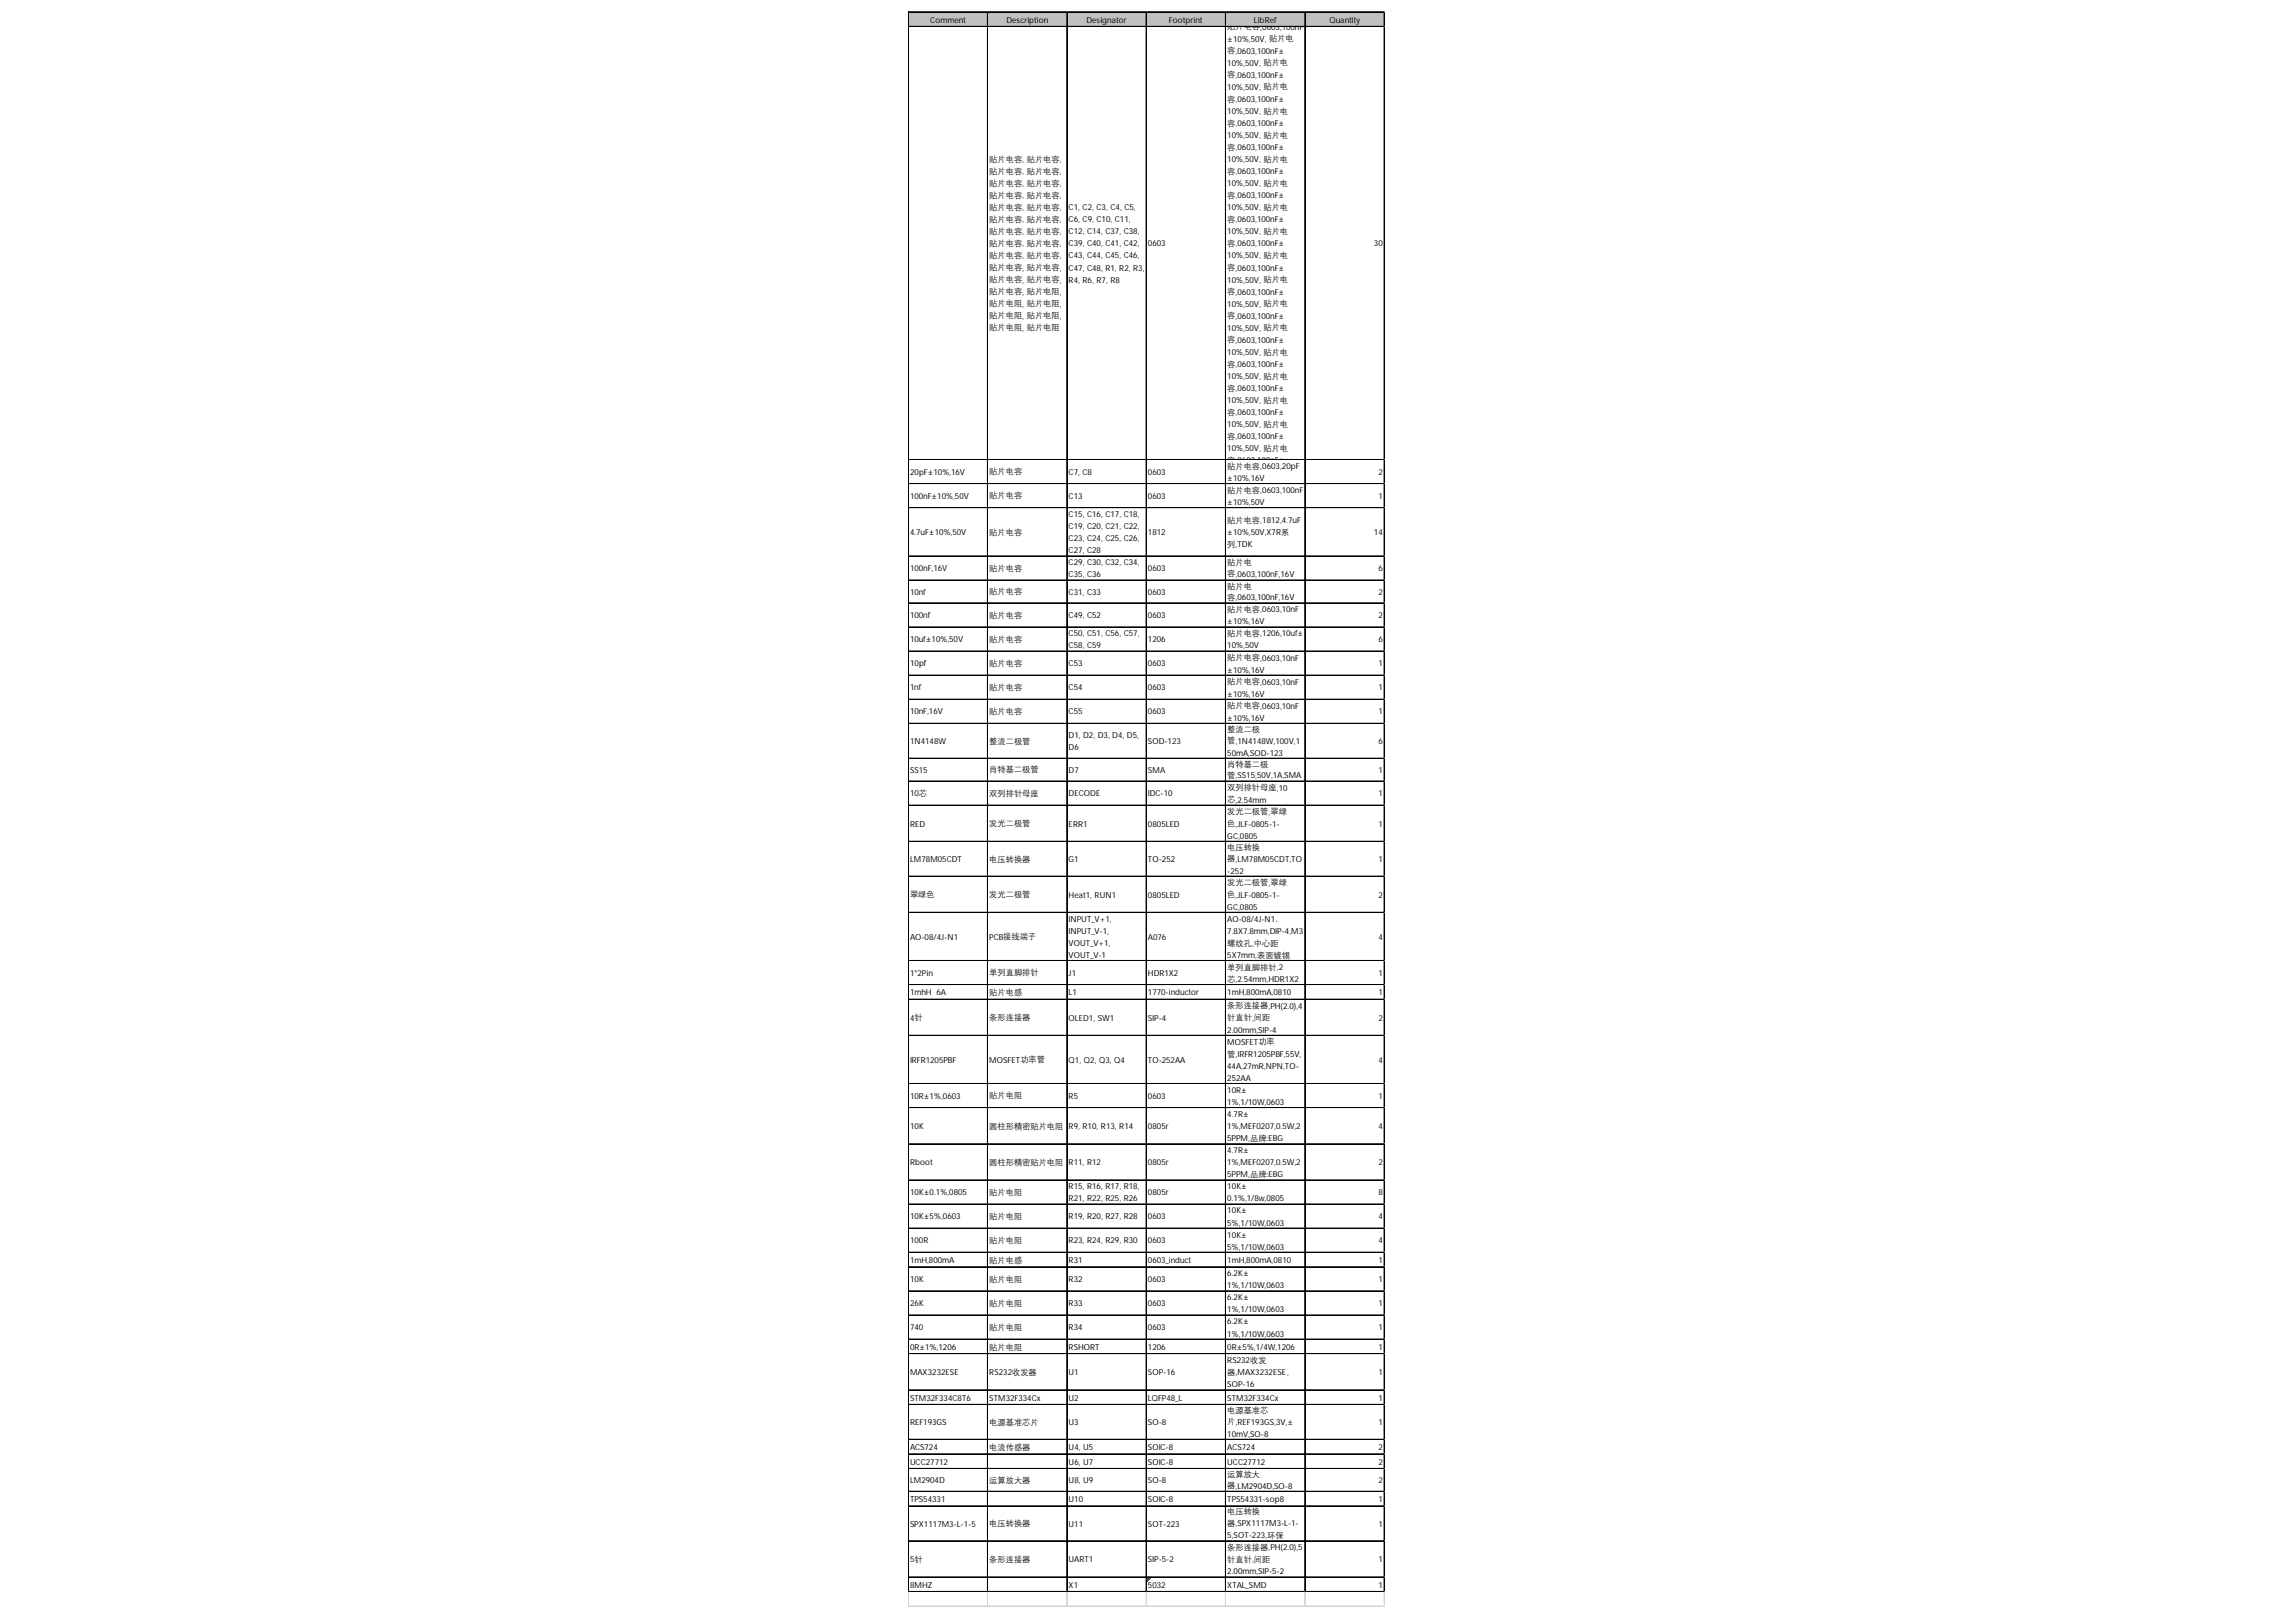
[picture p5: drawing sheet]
<svg xmlns="http://www.w3.org/2000/svg" width="297mm" height="210mm" viewBox="0 0 297 210" stroke-linecap="round" stroke-linejoin="round" font-family="sans-serif">
<defs><g id="words">
<g font-size="1.1">
<text x="120.4" y="2.9">Comment</text>
<text x="130.2" y="2.9">Description</text>
<text x="140.6" y="2.9">Designator</text>
<text x="151.2" y="2.9">Footprint</text>
<text x="158.8" y="3.8">贴片电容,0603,100nF</text>
<text x="158.8" y="5.4">±10%,50V, 贴片电</text>
<text x="162.2" y="2.9">LibRef</text>
<text x="172" y="2.9">Quantity</text>
<text x="158.8" y="6.9">容,0603,100nF±</text>
<text x="158.8" y="8.5">10%,50V, 贴片电</text>
<text x="158.8" y="10">容,0603,100nF±</text>
<text x="158.8" y="11.6">10%,50V, 贴片电</text>
<text x="158.8" y="13.1">容,0603,100nF±</text>
<text x="158.8" y="14.7">10%,50V, 贴片电</text>
<text x="158.8" y="16.3">容,0603,100nF±</text>
<text x="158.8" y="17.9">10%,50V, 贴片电</text>
<text x="128" y="20.9">贴片电容, 贴片电容,</text>
<text x="128" y="22.5">贴片电容, 贴片电容,</text>
<text x="158.8" y="19.4">容,0603,100nF±</text>
<text x="158.8" y="21">10%,50V, 贴片电</text>
<text x="158.8" y="22.5">容,0603,100nF±</text>
<text x="128" y="24.1">贴片电容, 贴片电容,</text>
<text x="128" y="25.6">贴片电容, 贴片电容,</text>
<text x="128" y="27.2">贴片电容, 贴片电容,</text>
<text x="128" y="28.7">贴片电容, 贴片电容,</text>
<text x="138.3" y="27.2">C1, C2, C3, C4, C5,</text>
<text x="138.3" y="28.8">C6, C9, C10, C11,</text>
<text x="158.8" y="24.1">10%,50V, 贴片电</text>
<text x="158.8" y="25.6">容,0603,100nF±</text>
<text x="158.8" y="27.2">10%,50V, 贴片电</text>
<text x="158.8" y="28.7">容,0603,100nF±</text>
<text x="128" y="30.3">贴片电容, 贴片电容,</text>
<text x="128" y="31.8">贴片电容, 贴片电容,</text>
<text x="128" y="33.4">贴片电容, 贴片电容,</text>
<text x="128" y="35">贴片电容, 贴片电容,</text>
<text x="138.3" y="30.3">C12, C14, C37, C38,</text>
<text x="138.3" y="31.9">C39, C40, C41, C42,</text>
<text x="138.3" y="33.4">C43, C44, C45, C46,</text>
<text x="138.3" y="35">C47, C48, R1, R2, R3,</text>
<text x="148.5" y="31.9">0603</text>
<text x="158.8" y="30.3">10%,50V, 贴片电</text>
<text x="158.8" y="31.8">容,0603,100nF±</text>
<text x="158.8" y="33.4">10%,50V, 贴片电</text>
<text x="158.8" y="35">容,0603,100nF±</text>
<text x="177.7" y="31.9">30</text>
<text x="128" y="36.5">贴片电容, 贴片电容,</text>
<text x="128" y="38.1">贴片电容, 贴片电阻,</text>
<text x="128" y="39.6">贴片电阻, 贴片电阻,</text>
<text x="128" y="41.2">贴片电阻, 贴片电阻,</text>
<text x="138.3" y="36.6">R4, R6, R7, R8</text>
<text x="158.8" y="36.6">10%,50V, 贴片电</text>
<text x="158.8" y="38.1">容,0603,100nF±</text>
<text x="158.8" y="39.7">10%,50V, 贴片电</text>
<text x="158.8" y="41.2">容,0603,100nF±</text>
<text x="128" y="42.8">贴片电阻, 贴片电阻</text>
<text x="158.8" y="42.8">10%,50V, 贴片电</text>
<text x="158.8" y="44.3">容,0603,100nF±</text>
<text x="158.8" y="45.9">10%,50V, 贴片电</text>
<text x="158.8" y="47.4">容,0603,100nF±</text>
<text x="158.8" y="49">10%,50V, 贴片电</text>
<text x="158.8" y="50.6">容,0603,100nF±</text>
<text x="158.8" y="52.2">10%,50V, 贴片电</text>
<text x="158.8" y="53.7">容,0603,100nF±</text>
<text x="158.8" y="55.3">10%,50V, 贴片电</text>
<text x="158.8" y="56.8">容,0603,100nF±</text>
<text x="158.8" y="58.4">10%,50V, 贴片电</text>
<text x="158.8" y="59.9">容,0603,100nF±</text>
<text x="117.7" y="61.4">20pF±10%,16V</text>
<text x="117.7" y="64.6">100nF±10%,50V</text>
<text x="128" y="61.4">贴片电容</text>
<text x="128" y="64.5">贴片电容</text>
<text x="138.3" y="61.4">C7, C8</text>
<text x="138.3" y="64.6">C13</text>
<text x="148.5" y="61.4">0603</text>
<text x="148.5" y="64.6">0603</text>
<text x="158.8" y="60.7">贴片电容,0603,20pF</text>
<text x="158.8" y="62.3">±10%,16V</text>
<text x="158.8" y="63.8">贴片电容,0603,100nF</text>
<text x="158.8" y="65.4">±10%,50V</text>
<text x="178.3" y="61.4">2</text>
<text x="178.3" y="64.6">1</text>
<text x="117.7" y="69.2">4.7uF±10%,50V</text>
<text x="128" y="69.2">贴片电容</text>
<text x="138.3" y="66.9">C15, C16, C17, C18,</text>
<text x="138.3" y="68.5">C19, C20, C21, C22,</text>
<text x="138.3" y="70">C23, C24, C25, C26,</text>
<text x="138.3" y="71.6">C27, C28</text>
<text x="148.5" y="69.2">1812</text>
<text x="158.8" y="67.6">贴片电容,1812,4.7uF</text>
<text x="158.8" y="69.2">±10%,50V,X7R系</text>
<text x="158.8" y="70.7">列,TDK</text>
<text x="177.7" y="69.2">14</text>
<text x="117.7" y="73.9">100nF,16V</text>
<text x="117.7" y="76.9">10nf</text>
<text x="128" y="73.9">贴片电容</text>
<text x="128" y="76.9">贴片电容</text>
<text x="138.3" y="73.2">C29, C30, C32, C34,</text>
<text x="138.3" y="74.7">C35, C36</text>
<text x="138.3" y="76.9">C31, C33</text>
<text x="148.5" y="73.9">0603</text>
<text x="148.5" y="76.9">0603</text>
<text x="158.8" y="73.1">贴片电</text>
<text x="158.8" y="74.6">容,0603,100nF,16V</text>
<text x="158.8" y="76.2">贴片电</text>
<text x="158.8" y="77.6">容,0603,100nF,16V</text>
<text x="178.3" y="73.9">6</text>
<text x="178.3" y="76.9">2</text>
<text x="117.7" y="80">100nf</text>
<text x="117.7" y="83.1">10uf±10%,50V</text>
<text x="128" y="79.9">贴片电容</text>
<text x="128" y="83.1">贴片电容</text>
<text x="138.3" y="80">C49, C52</text>
<text x="138.3" y="82.4">C50, C51, C56, C57,</text>
<text x="138.3" y="83.9">C58, C59</text>
<text x="148.5" y="80">0603</text>
<text x="148.5" y="83.1">1206</text>
<text x="158.8" y="79.2">贴片电容,0603,10nF</text>
<text x="158.8" y="80.8">±10%,16V</text>
<text x="158.8" y="82.3">贴片电容,1206,10uf±</text>
<text x="158.8" y="83.9">10%,50V</text>
<text x="178.3" y="80">2</text>
<text x="178.3" y="83.1">6</text>
<text x="117.7" y="86.2">10pf</text>
<text x="117.7" y="89.3">1nf</text>
<text x="128" y="86.2">贴片电容</text>
<text x="128" y="89.3">贴片电容</text>
<text x="138.3" y="86.2">C53</text>
<text x="138.3" y="89.3">C54</text>
<text x="148.5" y="86.2">0603</text>
<text x="148.5" y="89.3">0603</text>
<text x="158.8" y="85.4">贴片电容,0603,10nF</text>
<text x="158.8" y="87">±10%,16V</text>
<text x="158.8" y="88.6">贴片电容,0603,10nF</text>
<text x="178.3" y="86.2">1</text>
<text x="178.3" y="89.3">1</text>
<text x="117.7" y="92.5">10nF,16V</text>
<text x="128" y="92.4">贴片电容</text>
<text x="138.3" y="92.5">C55</text>
<text x="138.3" y="95.5">D1, D2, D3, D4, D5,</text>
<text x="148.5" y="92.5">0603</text>
<text x="158.8" y="90.2">±10%,16V</text>
<text x="158.8" y="91.7">贴片电容,0603,10nF</text>
<text x="158.8" y="93.3">±10%,16V</text>
<text x="158.8" y="94.7">整流二极</text>
<text x="178.3" y="92.5">1</text>
<text x="117.7" y="96.3">1N4148W</text>
<text x="117.7" y="100">SS15</text>
<text x="128" y="96.3">整流二极管</text>
<text x="128" y="100">肖特基二极管</text>
<text x="138.3" y="97">D6</text>
<text x="138.3" y="100">D7</text>
<text x="148.5" y="96.3">SOD-123</text>
<text x="148.5" y="100">SMA</text>
<text x="158.8" y="96.2">管,1N4148W,100V,1</text>
<text x="158.8" y="97.8">50mA,SOD-123</text>
<text x="158.8" y="99.2">肖特基二极</text>
<text x="158.8" y="100.7">管,SS15,50V,1A,SMA</text>
<text x="178.3" y="96.3">6</text>
<text x="178.3" y="100">1</text>
<text x="117.7" y="103">10芯</text>
<text x="117.7" y="107">RED</text>
<text x="128" y="103">双列排针母座</text>
<text x="128" y="106.9">发光二极管</text>
<text x="138.3" y="103">DECODE</text>
<text x="138.3" y="107">ERR1</text>
<text x="148.5" y="103">IDC-10</text>
<text x="148.5" y="107">0805LED</text>
<text x="158.8" y="102.3">双列排针母座,10</text>
<text x="158.8" y="103.8">芯,2.54mm</text>
<text x="158.8" y="105.4">发光二极管,翠绿</text>
<text x="158.8" y="106.9">色,JLF-0805-1-</text>
<text x="178.3" y="103">1</text>
<text x="178.3" y="107">1</text>
<text x="117.7" y="111.6">LM78M05CDT</text>
<text x="128" y="111.5">电压转换器</text>
<text x="138.3" y="111.6">G1</text>
<text x="148.5" y="111.6">TO-252</text>
<text x="158.8" y="108.5">GC,0805</text>
<text x="158.8" y="110">电压转换</text>
<text x="158.8" y="111.5">器,LM78M05CDT,TO</text>
<text x="158.8" y="113.1">-252</text>
<text x="178.3" y="111.6">1</text>
<text x="117.7" y="116.1">翠绿色</text>
<text x="128" y="116.1">发光二极管</text>
<text x="138.3" y="116.2">Heat1, RUN1</text>
<text x="138.3" y="119.3">INPUT_V+1,</text>
<text x="148.5" y="116.2">0805LED</text>
<text x="158.8" y="114.6">发光二极管,翠绿</text>
<text x="158.8" y="116.1">色,JLF-0805-1-</text>
<text x="158.8" y="117.7">GC,0805</text>
<text x="158.8" y="119.3">AO-08/4J-N1，</text>
<text x="178.3" y="116.2">2</text>
<text x="117.7" y="121.6">AO-08/4J-N1</text>
<text x="128" y="121.6">PCB接线端子</text>
<text x="138.3" y="120.8">INPUT_V-1,</text>
<text x="138.3" y="122.4">VOUT_V+1,</text>
<text x="138.3" y="124">VOUT_V-1</text>
<text x="148.5" y="121.6">A076</text>
<text x="158.8" y="120.8">7.8X7.8mm,DIP-4,M3</text>
<text x="158.8" y="122.4">螺纹孔,中心距</text>
<text x="158.8" y="124">5X7mm,表面镀锡</text>
<text x="158.8" y="125.5">单列直脚排针,2</text>
<text x="178.3" y="121.6">4</text>
<text x="117.7" y="126.3">1*2Pin</text>
<text x="117.7" y="128.8">1mhH 6A</text>
<text x="128" y="126.2">单列直脚排针</text>
<text x="128" y="128.8">贴片电感</text>
<text x="138.3" y="126.3">J1</text>
<text x="138.3" y="128.8">L1</text>
<text x="148.5" y="126.3">HDR1X2</text>
<text x="148.5" y="128.8">1770-inductor</text>
<text x="158.8" y="127">芯,2.54mm,HDR1X2</text>
<text x="158.8" y="128.8">1mH,800mA,0810</text>
<text x="158.8" y="130.5">条形连接器,PH(2.0),4</text>
<text x="178.3" y="126.3">1</text>
<text x="178.3" y="128.8">1</text>
<text x="117.7" y="132.1">4针</text>
<text x="117.7" y="137.5">IRFR1205PBF</text>
<text x="128" y="132">条形连接器</text>
<text x="128" y="137.5">MOSFET功率管</text>
<text x="138.3" y="132.1">OLED1, SW1</text>
<text x="138.3" y="137.5">Q1, Q2, Q3, Q4</text>
<text x="148.5" y="132.1">SIP-4</text>
<text x="148.5" y="137.5">TO-252AA</text>
<text x="158.8" y="132">针直针,间距</text>
<text x="158.8" y="133.6">2.00mm,SIP-4</text>
<text x="158.8" y="135.2">MOSFET功率</text>
<text x="158.8" y="136.7">管,IRFR1205PBF,55V,</text>
<text x="178.3" y="132.1">2</text>
<text x="178.3" y="137.5">4</text>
<text x="117.7" y="142.2">10R±1%,0603</text>
<text x="128" y="142.1">贴片电阻</text>
<text x="138.3" y="142.2">R5</text>
<text x="148.5" y="142.2">0603</text>
<text x="158.8" y="138.3">44A,27mR,NPN,TO-</text>
<text x="158.8" y="139.9">252AA</text>
<text x="158.8" y="141.4">10R±</text>
<text x="158.8" y="143">1%,1/10W,0603</text>
<text x="178.3" y="142.2">1</text>
<text x="117.7" y="146.1">10K</text>
<text x="128" y="146.1">圆柱形精密贴片电阻</text>
<text x="138.3" y="146.1">R9, R10, R13, R14</text>
<text x="148.5" y="146.1">0805r</text>
<text x="158.8" y="144.6">4.7R±</text>
<text x="158.8" y="146.1">1%,MEF0207,0.5W,2</text>
<text x="158.8" y="147.7">5PPM,品牌:EBG</text>
<text x="158.8" y="149.2">4.7R±</text>
<text x="178.3" y="146.1">4</text>
<text x="117.7" y="150.8">Rboot</text>
<text x="117.7" y="154.7">10K±0.1%,0805</text>
<text x="128" y="150.8">圆柱形精密贴片电阻</text>
<text x="128" y="154.6">贴片电阻</text>
<text x="138.3" y="150.8">R11, R12</text>
<text x="138.3" y="153.9">R15, R16, R17, R18,</text>
<text x="138.3" y="155.5">R21, R22, R25, R26</text>
<text x="148.5" y="150.8">0805r</text>
<text x="148.5" y="154.7">0805r</text>
<text x="158.8" y="150.8">1%,MEF0207,0.5W,2</text>
<text x="158.8" y="152.4">5PPM,品牌:EBG</text>
<text x="158.8" y="153.9">10K±</text>
<text x="158.8" y="155.5">0.1%,1/8w,0805</text>
<text x="178.3" y="150.8">2</text>
<text x="178.3" y="154.7">8</text>
<text x="117.7" y="157.8">10K±5%,0603</text>
<text x="117.7" y="160.9">100R</text>
<text x="128" y="157.7">贴片电阻</text>
<text x="128" y="160.9">贴片电阻</text>
<text x="138.3" y="157.8">R19, R20, R27, R28</text>
<text x="138.3" y="160.9">R23, R24, R29, R30</text>
<text x="148.5" y="157.8">0603</text>
<text x="148.5" y="160.9">0603</text>
<text x="158.8" y="157">10K±</text>
<text x="158.8" y="158.6">5%,1/10W,0603</text>
<text x="158.8" y="160.2">10K±</text>
<text x="158.8" y="161.7">5%,1/10W,0603</text>
<text x="178.3" y="157.8">4</text>
<text x="178.3" y="160.9">4</text>
<text x="117.7" y="163.4">1mH,800mA</text>
<text x="117.7" y="165.9">10K</text>
<text x="128" y="163.4">贴片电感</text>
<text x="128" y="165.9">贴片电阻</text>
<text x="138.3" y="163.4">R31</text>
<text x="138.3" y="165.9">R32</text>
<text x="148.5" y="163.4">0603_induct</text>
<text x="148.5" y="165.9">0603</text>
<text x="158.8" y="163.4">1mH,800mA,0810</text>
<text x="158.8" y="165.2">6.2K±</text>
<text x="158.8" y="166.7">1%,1/10W,0603</text>
<text x="178.3" y="163.4">1</text>
<text x="178.3" y="165.9">1</text>
<text x="117.7" y="169">26K</text>
<text x="117.7" y="172.1">740</text>
<text x="128" y="169">贴片电阻</text>
<text x="128" y="172.1">贴片电阻</text>
<text x="138.3" y="169">R33</text>
<text x="138.3" y="172.1">R34</text>
<text x="148.5" y="169">0603</text>
<text x="148.5" y="172.1">0603</text>
<text x="158.8" y="168.3">6.2K±</text>
<text x="158.8" y="169.8">1%,1/10W,0603</text>
<text x="158.8" y="171.4">6.2K±</text>
<text x="158.8" y="173">1%,1/10W,0603</text>
<text x="178.3" y="169">1</text>
<text x="178.3" y="172.1">1</text>
<text x="117.7" y="174.7">0R±1%,1206</text>
<text x="117.7" y="178">MAX3232ESE</text>
<text x="128" y="174.6">贴片电阻</text>
<text x="128" y="178">RS232收发器</text>
<text x="138.3" y="174.7">RSHORT</text>
<text x="138.3" y="178">U1</text>
<text x="148.5" y="174.7">1206</text>
<text x="148.5" y="178">SOP-16</text>
<text x="158.8" y="174.7">0R±5%,1/4W,1206</text>
<text x="158.8" y="176.4">RS232收发</text>
<text x="158.8" y="177.9">器,MAX3232ESE，</text>
<text x="158.8" y="179.5">SOP-16</text>
<text x="178.3" y="174.7">1</text>
<text x="178.3" y="178">1</text>
<text x="117.7" y="181.2">STM32F334C8T6</text>
<text x="117.7" y="184.4">REF193GS</text>
<text x="128" y="181.2">STM32F334Cx</text>
<text x="128" y="184.4">电源基准芯片</text>
<text x="138.3" y="181.2">U2</text>
<text x="138.3" y="184.4">U3</text>
<text x="148.5" y="181.2">LQFP48_L</text>
<text x="148.5" y="184.4">SO-8</text>
<text x="158.8" y="181.2">STM32F334Cx</text>
<text x="158.8" y="182.8">电源基准芯</text>
<text x="158.8" y="184.3">片,REF193GS,3V,±</text>
<text x="158.8" y="185.9">10mV,SO-8</text>
<text x="178.3" y="181.2">1</text>
<text x="178.3" y="184.4">1</text>
<text x="117.7" y="187.6">ACS724</text>
<text x="117.7" y="189.5">UCC27712</text>
<text x="117.7" y="191.9">LM2904D</text>
<text x="128" y="187.6">电流传感器</text>
<text x="128" y="191.9">运算放大器</text>
<text x="138.3" y="187.6">U4, U5</text>
<text x="138.3" y="189.5">U6, U7</text>
<text x="138.3" y="191.9">U8, U9</text>
<text x="148.5" y="187.6">SOIC-8</text>
<text x="148.5" y="189.5">SOIC-8</text>
<text x="148.5" y="191.9">SO-8</text>
<text x="158.8" y="187.6">ACS724</text>
<text x="158.8" y="189.5">UCC27712</text>
<text x="158.8" y="191.1">运算放大</text>
<text x="178.3" y="187.6">2</text>
<text x="178.3" y="189.5">2</text>
<text x="178.3" y="191.9">2</text>
<text x="117.7" y="194.4">TPS54331</text>
<text x="117.7" y="197.6">SPX1117M3-L-1-5</text>
<text x="128" y="197.5">电压转换器</text>
<text x="138.3" y="194.4">U10</text>
<text x="138.3" y="197.6">U11</text>
<text x="148.5" y="194.4">SOIC-8</text>
<text x="148.5" y="197.6">SOT-223</text>
<text x="158.8" y="192.6">器,LM2904D,SO-8</text>
<text x="158.8" y="194.4">TPS54331-sop8</text>
<text x="158.8" y="196">电压转换</text>
<text x="158.8" y="197.5">器,SPX1117M3-L-1-</text>
<text x="178.3" y="194.4">1</text>
<text x="178.3" y="197.6">1</text>
<text x="117.7" y="202.2">5针</text>
<text x="128" y="202.1">条形连接器</text>
<text x="138.3" y="202.2">UART1</text>
<text x="148.5" y="202.2">SIP-5-2</text>
<text x="158.8" y="199.1">5,SOT-223,环保</text>
<text x="158.8" y="200.6">条形连接器,PH(2.0),5</text>
<text x="158.8" y="202.1">针直针,间距</text>
<text x="158.8" y="203.7">2.00mm,SIP-5-2</text>
<text x="178.3" y="202.2">1</text>
<text x="117.7" y="205.5">8MHZ</text>
<text x="138.3" y="205.5">X1</text>
<text x="148.5" y="205.5">5032</text>
<text x="158.8" y="205.5">XTAL_SMD</text>
<text x="178.3" y="205.5">1</text>
</g>
</g></defs>
<path d="M117.5 1.6h61.6v1.9h-61.6z" fill="#c0c0c0"/>
<path d="M148.4 204.1h.5" fill="none" stroke="#008000" stroke-width=".13"/>
<path d="M148.4 204.1h.5v.1h-.5z" fill="#008000"/>
<path d="M148.4 204.2h.4" fill="none" stroke="#008000" stroke-width=".13"/>
<path d="M148.4 204.2h.4v.1h-.4z" fill="#008000"/>
<path d="M148.4 204.3h.4" fill="none" stroke="#008000" stroke-width=".13"/>
<path d="M148.4 204.3h.4v.1h-.4z" fill="#008000"/>
<path d="M148.4 204.4h.3" fill="none" stroke="#008000" stroke-width=".13"/>
<path d="M148.4 204.4h.3v.1h-.3z" fill="#008000"/>
<path d="M148.4 204.5h.2" fill="none" stroke="#008000" stroke-width=".13"/>
<path d="M148.4 204.5h.2v.1h-.2z" fill="#008000"/>
<path d="M148.4 204.6h.1" fill="none" stroke="#008000" stroke-width=".13"/>
<path d="M148.4 204.6h.1h-.1z" fill="#008000"/>
<path d="M148.4 204.6h.1" fill="none" stroke="#008000" stroke-width=".13"/>
<path d="M148.4 204.6v.1z" fill="#008000"/>
<g fill="none" stroke="#000" stroke-width=".13">
<path d="M117.5 1.5v204.5M117.6 1.5h61.5M117.6 1.6h61.5M117.6 3.4h61.5M117.6 3.5h61.5M127.7 1.6v204.4M127.8 1.6v204.4M138 1.6v204.4M148.3 1.6v204.4M158.5 1.6v204.4M158.6 1.6v204.4M168.8 1.6v204.4"/>
<path d="M179.1 1.6v204.4M117.6 59.5h61.5M117.6 62.6h61.5M117.6 65.7h61.5M117.6 71.9h61.5M117.6 72h61.5M117.6 75.1h61.5M117.6 78h61.5M117.6 81.1h61.5M117.6 81.2h61.5M117.6 84.2h61.5M117.6 84.3h61.5"/>
<path d="M117.6 87.4h61.5M117.6 90.5h61.5M117.6 93.6h61.5M117.6 98.1h61.5M117.6 98.2h61.5M117.6 101.1h61.5M117.6 104.2h61.5M117.6 108.9h61.5M117.6 113.4h61.5M117.6 118.1h61.5M117.6 124.3h61.5M117.6 127.4h61.5"/>
<path d="M117.6 127.5h61.5M117.6 129.3h61.5M117.6 134h61.5M117.6 140.2h61.5M117.6 140.3h61.5M117.6 143.3h61.5M117.6 143.4h61.5M117.6 148h61.5M117.6 152.7h61.5M117.6 155.8h61.5M117.6 158.9h61.5M117.6 159h61.5"/>
<path d="M117.6 162h61.5M117.6 162.1h61.5M117.6 163.9h61.5M117.6 164h61.5M117.6 167h61.5M117.6 167.1h61.5M117.6 170.2h61.5M117.6 173.3h61.5M117.6 175.2h61.5M117.6 179.9h61.5M117.6 181.7h61.5M117.6 181.8h61.5"/>
<path d="M117.6 186.3h61.5M117.6 188.1h61.5M117.6 188.2h61.5M117.6 190h61.5M117.6 190.1h61.5M117.6 193h61.5M117.6 194.9h61.5M117.6 199.4h61.5M117.6 204.1h61.5M117.6 205.9h61.5M117.6 206h61.5"/>
</g>
<path d="M117.5 206v2" fill="none" stroke="#d4d4d4" stroke-width=".13"/>
<path d="M117.5 206h.1v2h-.1z" fill="#d4d4d4"/>
<path d="M127.7 206v2" fill="none" stroke="#d4d4d4" stroke-width=".13"/>
<path d="M127.7 206h.1v2h-.1z" fill="#d4d4d4"/>
<path d="M138 206v2" fill="none" stroke="#d4d4d4" stroke-width=".13"/>
<path d="M138 206h.1v2h-.1z" fill="#d4d4d4"/>
<path d="M148.3 206v2" fill="none" stroke="#d4d4d4" stroke-width=".13"/>
<path d="M148.3 206h.1v2h-.1z" fill="#d4d4d4"/>
<path d="M158.5 206v2" fill="none" stroke="#d4d4d4" stroke-width=".13"/>
<path d="M158.5 206h.1v2h-.1z" fill="#d4d4d4"/>
<path d="M168.8 206v2" fill="none" stroke="#d4d4d4" stroke-width=".13"/>
<path d="M168.8 206h.1v2h-.1z" fill="#d4d4d4"/>
<path d="M179.1 206v2" fill="none" stroke="#d4d4d4" stroke-width=".13"/>
<path d="M179.1 206v2z" fill="#d4d4d4"/>
<path d="M179.1 1.5h.1" fill="none" stroke="#d4d4d4" stroke-width=".13"/>
<path d="M179.1 1.5l.1 .1z" fill="#d4d4d4"/>
<path d="M179.1 3.4h.1" fill="none" stroke="#d4d4d4" stroke-width=".13"/>
<path d="M179.1 3.4l.1 .1z" fill="#d4d4d4"/>
<path d="M179.1 59.5h.1" fill="none" stroke="#d4d4d4" stroke-width=".13"/>
<path d="M179.1 59.5h.1z" fill="#d4d4d4"/>
<path d="M179.1 62.6h.1" fill="none" stroke="#d4d4d4" stroke-width=".13"/>
<path d="M179.1 62.6l.1 .1z" fill="#d4d4d4"/>
<path d="M179.1 65.7h.1" fill="none" stroke="#d4d4d4" stroke-width=".13"/>
<path d="M179.1 65.7l.1 .1z" fill="#d4d4d4"/>
<path d="M179.1 71.9h.1" fill="none" stroke="#d4d4d4" stroke-width=".13"/>
<path d="M179.1 71.9l.1 .1z" fill="#d4d4d4"/>
<path d="M179.1 75.1h.1" fill="none" stroke="#d4d4d4" stroke-width=".13"/>
<path d="M179.1 75.1h.1z" fill="#d4d4d4"/>
<path d="M179.1 78h.1" fill="none" stroke="#d4d4d4" stroke-width=".13"/>
<path d="M179.1 78l.1 .1z" fill="#d4d4d4"/>
<path d="M179.1 81.1h.1" fill="none" stroke="#d4d4d4" stroke-width=".13"/>
<path d="M179.1 81.1l.1 .1z" fill="#d4d4d4"/>
<path d="M179.1 84.2h.1" fill="none" stroke="#d4d4d4" stroke-width=".13"/>
<path d="M179.1 84.2l.1 .1z" fill="#d4d4d4"/>
<path d="M179.1 87.4h.1" fill="none" stroke="#d4d4d4" stroke-width=".13"/>
<path d="M179.1 87.4h.1z" fill="#d4d4d4"/>
<path d="M179.1 90.5h.1" fill="none" stroke="#d4d4d4" stroke-width=".13"/>
<path d="M179.1 90.5l.1 .1z" fill="#d4d4d4"/>
<path d="M179.1 93.6h.1" fill="none" stroke="#d4d4d4" stroke-width=".13"/>
<path d="M179.1 93.6l.1 .1z" fill="#d4d4d4"/>
<path d="M179.1 98.1h.1" fill="none" stroke="#d4d4d4" stroke-width=".13"/>
<path d="M179.1 98.1l.1 .1z" fill="#d4d4d4"/>
<path d="M179.1 101.1h.1" fill="none" stroke="#d4d4d4" stroke-width=".13"/>
<path d="M179.1 101.1h.1z" fill="#d4d4d4"/>
<path d="M179.1 104.2h.1" fill="none" stroke="#d4d4d4" stroke-width=".13"/>
<path d="M179.1 104.2l.1 .1z" fill="#d4d4d4"/>
<path d="M179.1 108.9h.1" fill="none" stroke="#d4d4d4" stroke-width=".13"/>
<path d="M179.1 108.9h.1z" fill="#d4d4d4"/>
<path d="M179.1 113.4h.1" fill="none" stroke="#d4d4d4" stroke-width=".13"/>
<path d="M179.1 113.4l.1 .1z" fill="#d4d4d4"/>
<path d="M179.1 118.1h.1" fill="none" stroke="#d4d4d4" stroke-width=".13"/>
<path d="M179.1 118.1h.1z" fill="#d4d4d4"/>
<path d="M179.1 124.3h.1" fill="none" stroke="#d4d4d4" stroke-width=".13"/>
<path d="M179.1 124.3l.1 .1z" fill="#d4d4d4"/>
<path d="M179.1 127.4h.1" fill="none" stroke="#d4d4d4" stroke-width=".13"/>
<path d="M179.1 127.4l.1 .1z" fill="#d4d4d4"/>
<path d="M179.1 129.3h.1" fill="none" stroke="#d4d4d4" stroke-width=".13"/>
<path d="M179.1 129.3l.1 .1z" fill="#d4d4d4"/>
<path d="M179.1 134h.1" fill="none" stroke="#d4d4d4" stroke-width=".13"/>
<path d="M179.1 134l.1 .1z" fill="#d4d4d4"/>
<path d="M179.1 140.2h.1" fill="none" stroke="#d4d4d4" stroke-width=".13"/>
<path d="M179.1 140.2l.1 .1z" fill="#d4d4d4"/>
<path d="M179.1 143.3h.1" fill="none" stroke="#d4d4d4" stroke-width=".13"/>
<path d="M179.1 143.3l.1 .1z" fill="#d4d4d4"/>
<path d="M179.1 148h.1" fill="none" stroke="#d4d4d4" stroke-width=".13"/>
<path d="M179.1 148l.1 .1z" fill="#d4d4d4"/>
<path d="M179.1 152.7h.1" fill="none" stroke="#d4d4d4" stroke-width=".13"/>
<path d="M179.1 152.7l.1 .1z" fill="#d4d4d4"/>
<path d="M179.1 155.8h.1" fill="none" stroke="#d4d4d4" stroke-width=".13"/>
<path d="M179.1 155.8l.1 .1z" fill="#d4d4d4"/>
<path d="M179.1 158.9h.1" fill="none" stroke="#d4d4d4" stroke-width=".13"/>
<path d="M179.1 158.9l.1 .1z" fill="#d4d4d4"/>
<path d="M179.1 162h.1" fill="none" stroke="#d4d4d4" stroke-width=".13"/>
<path d="M179.1 162l.1 .1z" fill="#d4d4d4"/>
<path d="M179.1 163.9h.1" fill="none" stroke="#d4d4d4" stroke-width=".13"/>
<path d="M179.1 163.9l.1 .1z" fill="#d4d4d4"/>
<path d="M179.1 167h.1" fill="none" stroke="#d4d4d4" stroke-width=".13"/>
<path d="M179.1 167l.1 .1z" fill="#d4d4d4"/>
<path d="M179.1 170.2h.1" fill="none" stroke="#d4d4d4" stroke-width=".13"/>
<path d="M179.1 170.2h.1z" fill="#d4d4d4"/>
<path d="M179.1 173.3h.1" fill="none" stroke="#d4d4d4" stroke-width=".13"/>
<path d="M179.1 173.3l.1 .1z" fill="#d4d4d4"/>
<path d="M179.1 175.2h.1" fill="none" stroke="#d4d4d4" stroke-width=".13"/>
<path d="M179.1 175.2l.1 .1z" fill="#d4d4d4"/>
<path d="M179.1 179.9h.1" fill="none" stroke="#d4d4d4" stroke-width=".13"/>
<path d="M179.1 179.9h.1z" fill="#d4d4d4"/>
<path d="M179.1 181.7h.1" fill="none" stroke="#d4d4d4" stroke-width=".13"/>
<path d="M179.1 181.7l.1 .1z" fill="#d4d4d4"/>
<path d="M179.1 186.3h.1" fill="none" stroke="#d4d4d4" stroke-width=".13"/>
<path d="M179.1 186.3h.1z" fill="#d4d4d4"/>
<path d="M179.1 188.1h.1" fill="none" stroke="#d4d4d4" stroke-width=".13"/>
<path d="M179.1 188.1l.1 .1z" fill="#d4d4d4"/>
<path d="M179.1 190h.1" fill="none" stroke="#d4d4d4" stroke-width=".13"/>
<path d="M179.1 190l.1 .1z" fill="#d4d4d4"/>
<path d="M179.1 193h.1" fill="none" stroke="#d4d4d4" stroke-width=".13"/>
<path d="M179.1 193l.1 .1z" fill="#d4d4d4"/>
<path d="M179.1 194.9h.1" fill="none" stroke="#d4d4d4" stroke-width=".13"/>
<path d="M179.1 194.9h.1z" fill="#d4d4d4"/>
<path d="M179.1 199.4h.1" fill="none" stroke="#d4d4d4" stroke-width=".13"/>
<path d="M179.1 199.4l.1 .1z" fill="#d4d4d4"/>
<path d="M179.1 204.1h.1" fill="none" stroke="#d4d4d4" stroke-width=".13"/>
<path d="M179.1 204.1h.1z" fill="#d4d4d4"/>
<path d="M179.1 205.9h.1" fill="none" stroke="#d4d4d4" stroke-width=".13"/>
<path d="M179.1 205.9l.1 .1z" fill="#d4d4d4"/>
<path d="M117.5 207.8h61.7M117.5 207.9h61.7" fill="none" stroke="#d4d4d4" stroke-width=".13"/>
<use href="#words"/>
</svg>
